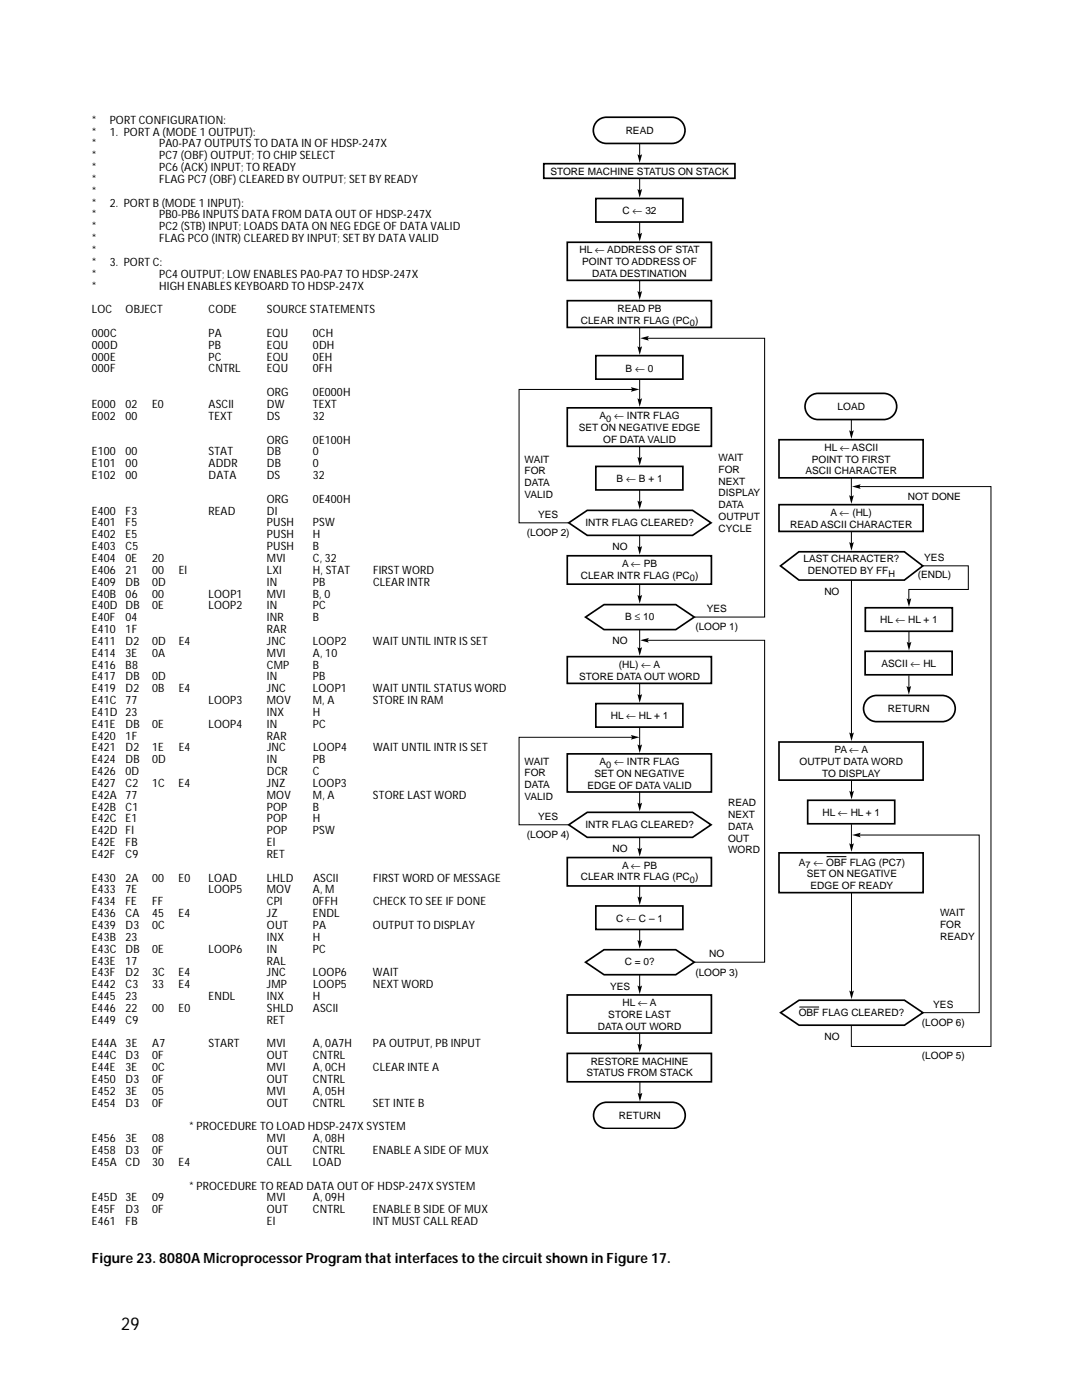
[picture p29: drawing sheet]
<svg xmlns="http://www.w3.org/2000/svg" width="216mm" height="279mm" viewBox="0 0 216 279" stroke-linecap="round" stroke-linejoin="round" font-family="sans-serif">
<defs><g id="words">
<text font-size="3.5" x="24.2" y="265.3">29</text>
<text font-size="2.8" x="18.3" y="252.1">Figure 23. 8080A Microprocessor Program that interfaces to the circuit shown in Figure 17.</text>
<g font-size="2.3">
<text x="18.3" y="24.7">*</text>
<text x="18.3" y="27.1">*</text>
<text x="18.3" y="29.4">*</text>
<text x="21.9" y="24.7">PORT CONFIGURATION:</text>
<text x="21.9" y="27.1">1. PORT A (MODE 1 OUTPUT):</text>
<text x="31.7" y="29.4">PA0-PA7 OUTPUTS TO DATA IN OF HDSP-247X</text>
<text x="18.3" y="31.8">*</text>
<text x="18.3" y="34.2">*</text>
<text x="31.7" y="31.8">PC7 (OBF) OUTPUT; TO CHIP SELECT</text>
<text x="31.7" y="34.2">PC6 (ACK) INPUT; TO READY</text>
<text x="18.3" y="36.5">*</text>
<text x="18.3" y="38.9">*</text>
<text x="18.3" y="41.2">*</text>
<text x="21.9" y="41.2">2. PORT B (MODE 1 INPUT):</text>
<text x="31.7" y="36.5">FLAG PC7 (OBF) CLEARED BY OUTPUT; SET BY READY</text>
<text x="18.3" y="43.6">*</text>
<text x="18.3" y="46">*</text>
<text x="31.7" y="43.6">PB0-PB6 INPUTS DATA FROM DATA OUT OF HDSP-247X</text>
<text x="31.7" y="46">PC2 (STB) INPUT; LOADS DATA ON NEG EDGE OF DATA VALID</text>
<text x="18.3" y="48.3">*</text>
<text x="18.3" y="50.7">*</text>
<text x="18.3" y="53">*</text>
<text x="21.9" y="53">3. PORT C:</text>
<text x="31.7" y="48.3">FLAG PCO (INTR) CLEARED BY INPUT; SET BY DATA VALID</text>
<text x="18.3" y="55.4">*</text>
<text x="18.3" y="57.8">*</text>
<text x="31.7" y="55.4">PC4 OUTPUT; LOW ENABLES PA0-PA7 TO HDSP-247X</text>
<text x="31.7" y="57.8">HIGH ENABLES KEYBOARD TO HDSP-247X</text>
<text x="18.3" y="62.5">LOC</text>
<text x="25.1" y="62.5">OBJECT</text>
<text x="41.6" y="62.5">CODE</text>
<text x="53.3" y="62.5">SOURCE STATEMENTS</text>
<text x="18.3" y="67.2">000C</text>
<text x="18.3" y="69.6">000D</text>
<text x="18.3" y="72">000E</text>
<text x="41.6" y="69.6">PB</text>
<text x="41.6" y="67.2">PA</text>
<text x="41.6" y="72">PC</text>
<text x="53.2" y="67.2">EQU</text>
<text x="53.3" y="72">EQU</text>
<text x="53.3" y="69.6">EQU</text>
<text x="62.4" y="67.2">0CH</text>
<text x="62.4" y="72">0EH</text>
<text x="62.4" y="69.6">0DH</text>
<text x="18.3" y="74.3">000F</text>
<text x="41.6" y="74.3">CNTRL</text>
<text x="53.2" y="74.3">EQU</text>
<text x="62.4" y="74.3">0FH</text>
<text x="18.3" y="81.4">E000</text>
<text x="18.3" y="83.8">E002</text>
<text x="25.1" y="81.4">02</text>
<text x="25.1" y="83.8">00</text>
<text x="30.4" y="81.4">E0</text>
<text x="41.6" y="83.8">TEXT</text>
<text x="41.6" y="81.4">ASCII</text>
<text x="53.2" y="83.8">DS</text>
<text x="53.3" y="79.1">ORG</text>
<text x="53.3" y="81.4">DW</text>
<text x="62.4" y="83.8">32</text>
<text x="62.4" y="79.1">0E000H</text>
<text x="62.4" y="81.4">TEXT</text>
<text x="53.3" y="88.5">ORG</text>
<text x="62.4" y="88.5">0E100H</text>
<text x="18.3" y="90.9">E100</text>
<text x="18.3" y="93.3">E101</text>
<text x="18.3" y="95.6">E102</text>
<text x="25.1" y="95.6">00</text>
<text x="25.1" y="90.9">00</text>
<text x="25.1" y="93.3">00</text>
<text x="41.6" y="95.6">DATA</text>
<text x="41.6" y="90.9">STAT</text>
<text x="41.6" y="93.3">ADDR</text>
<text x="53.2" y="95.6">DS</text>
<text x="53.3" y="93.3">DB</text>
<text x="53.3" y="90.9">DB</text>
<text x="62.4" y="95.6">32</text>
<text x="62.4" y="93.3">0</text>
<text x="62.4" y="90.9">0</text>
<text x="53.3" y="100.3">ORG</text>
<text x="62.4" y="100.3">0E400H</text>
<text x="18.3" y="102.7">E400</text>
<text x="18.3" y="105.1">E401</text>
<text x="18.3" y="107.4">E402</text>
<text x="25.1" y="102.7">F3</text>
<text x="25.1" y="107.4">E5</text>
<text x="25.1" y="105.1">F5</text>
<text x="41.6" y="102.7">READ</text>
<text x="53.3" y="102.7">DI</text>
<text x="53.3" y="105.1">PUSH</text>
<text x="53.3" y="107.4">PUSH</text>
<text x="62.4" y="107.4">H</text>
<text x="62.4" y="105.1">PSW</text>
<text x="18.3" y="109.8">E403</text>
<text x="18.3" y="112.1">E404</text>
<text x="25.1" y="112.1">0E</text>
<text x="25.1" y="109.8">C5</text>
<text x="30.4" y="112.1">20</text>
<text x="53.3" y="109.8">PUSH</text>
<text x="53.3" y="112.1">MVI</text>
<text x="62.4" y="109.8">B</text>
<text x="62.4" y="112.1">C, 32</text>
<text x="18.3" y="114.5">E406</text>
<text x="18.3" y="116.9">E409</text>
<text x="18.3" y="119.3">E40B</text>
<text x="25.1" y="116.9">DB</text>
<text x="25.1" y="119.3">06</text>
<text x="25.1" y="114.5">21</text>
<text x="30.4" y="116.9">0D</text>
<text x="30.4" y="114.5">00</text>
<text x="30.4" y="119.3">00</text>
<text x="35.7" y="114.5">El</text>
<text x="41.6" y="119.3">LOOP1</text>
<text x="53.3" y="116.9">IN</text>
<text x="53.3" y="119.3">MVI</text>
<text x="53.3" y="114.5">LXI</text>
<text x="62.4" y="119.3">B, 0</text>
<text x="62.4" y="116.9">PB</text>
<text x="62.5" y="114.5">H, STAT</text>
<text x="74.4" y="114.5">FIRST WORD</text>
<text x="74.4" y="116.9">CLEAR INTR</text>
<text x="18.3" y="121.6">E40D</text>
<text x="18.3" y="124">E40F</text>
<text x="25.1" y="124">04</text>
<text x="25.1" y="121.6">DB</text>
<text x="30.3" y="121.6">0E</text>
<text x="41.6" y="121.6">LOOP2</text>
<text x="53.2" y="121.6">IN</text>
<text x="53.3" y="124">INR</text>
<text x="62.4" y="121.6">PC</text>
<text x="62.4" y="124">B</text>
<text x="18.3" y="126.3">E410</text>
<text x="18.3" y="128.7">E411</text>
<text x="18.3" y="131.1">E414</text>
<text x="25.1" y="131.1">3E</text>
<text x="25.1" y="128.7">D2</text>
<text x="25.1" y="126.3">1F</text>
<text x="30.4" y="128.7">0D</text>
<text x="30.4" y="131.1">0A</text>
<text x="35.7" y="128.7">E4</text>
<text x="53.3" y="126.3">RAR</text>
<text x="53.3" y="131.1">MVI</text>
<text x="53.3" y="128.7">JNC</text>
<text x="62.4" y="131.1">A, 10</text>
<text x="62.4" y="128.7">LOOP2</text>
<text x="74.4" y="128.7">WAIT UNTIL INTR IS SET</text>
<text x="18.3" y="133.4">E416</text>
<text x="18.3" y="135.8">E417</text>
<text x="25.1" y="135.8">DB</text>
<text x="25.1" y="133.4">B8</text>
<text x="30.3" y="135.8">0D</text>
<text x="53.2" y="135.8">IN</text>
<text x="53.3" y="133.4">CMP</text>
<text x="62.4" y="135.8">PB</text>
<text x="62.4" y="133.4">B</text>
<text x="18.3" y="138.1">E419</text>
<text x="18.3" y="140.5">E41C</text>
<text x="18.3" y="142.9">E41D</text>
<text x="25.1" y="142.9">23</text>
<text x="25.1" y="140.5">77</text>
<text x="25.1" y="138.1">D2</text>
<text x="30.4" y="138.1">0B</text>
<text x="35.7" y="138.1">E4</text>
<text x="41.6" y="140.5">LOOP3</text>
<text x="53.3" y="140.5">MOV</text>
<text x="53.3" y="142.9">INX</text>
<text x="53.3" y="138.1">JNC</text>
<text x="62.4" y="142.9">H</text>
<text x="62.4" y="140.5">M, A</text>
<text x="62.4" y="138.1">LOOP1</text>
<text x="74.4" y="138.1">WAIT UNTIL STATUS WORD</text>
<text x="74.4" y="140.5">STORE IN RAM</text>
<text x="18.3" y="145.2">E41E</text>
<text x="18.3" y="147.6">E420</text>
<text x="18.3" y="149.9">E421</text>
<text x="25.1" y="145.2">DB</text>
<text x="25.1" y="147.6">1F</text>
<text x="25.1" y="149.9">D2</text>
<text x="30.3" y="145.2">0E</text>
<text x="30.4" y="149.9">1E</text>
<text x="35.7" y="149.9">E4</text>
<text x="41.6" y="145.2">LOOP4</text>
<text x="53.2" y="145.2">IN</text>
<text x="53.3" y="147.6">RAR</text>
<text x="53.3" y="149.9">JNC</text>
<text x="62.4" y="145.2">PC</text>
<text x="62.5" y="149.9">LOOP4</text>
<text x="74.4" y="149.9">WAIT UNTIL INTR IS SET</text>
<text x="18.3" y="152.3">E424</text>
<text x="18.3" y="154.7">E426</text>
<text x="25.1" y="154.7">0D</text>
<text x="25.1" y="152.3">DB</text>
<text x="30.3" y="152.3">0D</text>
<text x="53.2" y="152.3">IN</text>
<text x="53.3" y="154.7">DCR</text>
<text x="62.4" y="152.3">PB</text>
<text x="62.4" y="154.7">C</text>
<text x="18.3" y="157.1">E427</text>
<text x="18.3" y="159.4">E42A</text>
<text x="18.3" y="161.8">E42B</text>
<text x="25.1" y="159.4">77</text>
<text x="25.1" y="157.1">C2</text>
<text x="25.1" y="161.8">C1</text>
<text x="30.4" y="157.1">1C</text>
<text x="35.6" y="157.1">E4</text>
<text x="53.3" y="159.4">MOV</text>
<text x="53.3" y="157.1">JNZ</text>
<text x="53.3" y="161.8">POP</text>
<text x="62.4" y="161.8">B</text>
<text x="62.4" y="157.1">LOOP3</text>
<text x="62.5" y="159.4">M, A</text>
<text x="74.4" y="159.4">STORE LAST WORD</text>
<text x="18.3" y="164.1">E42C</text>
<text x="18.3" y="166.5">E42D</text>
<text x="25.1" y="164.1">E1</text>
<text x="25.1" y="166.5">Fl</text>
<text x="53.3" y="166.5">POP</text>
<text x="53.3" y="164.1">POP</text>
<text x="62.4" y="164.1">H</text>
<text x="62.4" y="166.5">PSW</text>
<text x="18.3" y="168.9">E42E</text>
<text x="18.3" y="171.2">E42F</text>
<text x="25.1" y="171.2">C9</text>
<text x="25.1" y="168.9">FB</text>
<text x="53.3" y="168.9">El</text>
<text x="53.3" y="171.2">RET</text>
<text x="18.3" y="176">E430</text>
<text x="18.3" y="178.3">E433</text>
<text x="25.1" y="176">2A</text>
<text x="25.1" y="178.3">7E</text>
<text x="30.4" y="176">00</text>
<text x="35.6" y="176">E0</text>
<text x="41.6" y="178.3">LOOP5</text>
<text x="41.6" y="176">LOAD</text>
<text x="53.3" y="178.3">MOV</text>
<text x="53.3" y="176">LHLD</text>
<text x="62.4" y="178.3">A, M</text>
<text x="62.5" y="176">ASCII</text>
<text x="74.4" y="176">FIRST WORD OF MESSAGE</text>
<text x="18.3" y="180.7">F434</text>
<text x="18.3" y="183">E436</text>
<text x="18.3" y="185.4">E439</text>
<text x="25.1" y="180.7">FE</text>
<text x="25.1" y="183">CA</text>
<text x="25.1" y="185.4">D3</text>
<text x="30.3" y="180.7">FF</text>
<text x="30.4" y="183">45</text>
<text x="30.4" y="185.4">0C</text>
<text x="35.6" y="183">E4</text>
<text x="53.3" y="180.7">CPI</text>
<text x="53.3" y="185.4">OUT</text>
<text x="53.3" y="183">JZ</text>
<text x="62.4" y="180.7">0FFH</text>
<text x="62.4" y="183">ENDL</text>
<text x="62.4" y="185.4">PA</text>
<text x="74.4" y="185.4">OUTPUT TO DISPLAY</text>
<text x="74.4" y="180.7">CHECK TO SEE IF DONE</text>
<text x="18.3" y="187.8">E43B</text>
<text x="18.3" y="190.2">E43C</text>
<text x="25.1" y="187.8">23</text>
<text x="25.1" y="190.2">DB</text>
<text x="30.3" y="190.2">0E</text>
<text x="41.6" y="190.2">LOOP6</text>
<text x="53.2" y="190.2">IN</text>
<text x="53.3" y="187.8">INX</text>
<text x="62.4" y="190.2">PC</text>
<text x="62.4" y="187.8">H</text>
<text x="18.3" y="192.5">E43E</text>
<text x="18.3" y="194.9">E43F</text>
<text x="18.3" y="197.2">E442</text>
<text x="25.1" y="192.5">17</text>
<text x="25.1" y="194.9">D2</text>
<text x="25.1" y="197.2">C3</text>
<text x="30.4" y="197.2">33</text>
<text x="30.4" y="194.9">3C</text>
<text x="35.6" y="194.9">E4</text>
<text x="35.6" y="197.2">E4</text>
<text x="53.2" y="192.5">RAL</text>
<text x="53.3" y="197.2">JMP</text>
<text x="53.3" y="194.9">JNC</text>
<text x="62.4" y="194.9">LOOP6</text>
<text x="62.5" y="197.2">LOOP5</text>
<text x="74.4" y="194.9">WAIT</text>
<text x="74.4" y="197.2">NEXT WORD</text>
<text x="18.3" y="199.6">E445</text>
<text x="18.3" y="202">E446</text>
<text x="25.1" y="202">22</text>
<text x="25.1" y="199.6">23</text>
<text x="30.4" y="202">00</text>
<text x="35.6" y="202">E0</text>
<text x="41.6" y="199.6">ENDL</text>
<text x="53.3" y="199.6">INX</text>
<text x="53.3" y="202">SHLD</text>
<text x="62.4" y="199.6">H</text>
<text x="62.4" y="202">ASCII</text>
<text x="18.3" y="204.3">E449</text>
<text x="18.3" y="209">E44A</text>
<text x="25.1" y="209">3E</text>
<text x="25.1" y="204.3">C9</text>
<text x="30.4" y="209">A7</text>
<text x="41.6" y="209">START</text>
<text x="53.3" y="204.3">RET</text>
<text x="53.3" y="209">MVI</text>
<text x="62.4" y="209">A, 0A7H</text>
<text x="74.4" y="209">PA OUTPUT, PB INPUT</text>
<text x="18.3" y="211.4">E44C</text>
<text x="18.3" y="213.8">E44E</text>
<text x="25.1" y="213.8">3E</text>
<text x="25.1" y="211.4">D3</text>
<text x="30.4" y="211.4">0F</text>
<text x="30.4" y="213.8">0C</text>
<text x="53.3" y="211.4">OUT</text>
<text x="53.3" y="213.8">MVI</text>
<text x="62.4" y="213.8">A, 0CH</text>
<text x="62.4" y="211.4">CNTRL</text>
<text x="74.4" y="213.8">CLEAR INTE A</text>
<text x="18.3" y="216.2">E450</text>
<text x="18.3" y="218.5">E452</text>
<text x="18.3" y="220.8">E454</text>
<text x="25.1" y="218.5">3E</text>
<text x="25.1" y="216.2">D3</text>
<text x="25.1" y="220.8">D3</text>
<text x="30.4" y="216.2">0F</text>
<text x="30.4" y="220.8">0F</text>
<text x="30.4" y="218.5">05</text>
<text x="53.3" y="216.2">OUT</text>
<text x="53.3" y="220.8">OUT</text>
<text x="53.3" y="218.5">MVI</text>
<text x="62.4" y="216.2">CNTRL</text>
<text x="62.4" y="220.8">CNTRL</text>
<text x="62.4" y="218.5">A, 05H</text>
<text x="74.4" y="220.8">SET INTE B</text>
<text x="18.3" y="228">E456</text>
<text x="25.1" y="228">3E</text>
<text x="30.4" y="228">08</text>
<text x="37.7" y="225.6">* PROCEDURE TO LOAD HDSP-247X SYSTEM</text>
<text x="53.3" y="228">MVI</text>
<text x="62.4" y="228">A, 08H</text>
<text x="18.3" y="230.3">E458</text>
<text x="18.3" y="232.7">E45A</text>
<text x="25.1" y="232.7">CD</text>
<text x="25.1" y="230.3">D3</text>
<text x="30.3" y="232.7">30</text>
<text x="30.4" y="230.3">0F</text>
<text x="35.6" y="232.7">E4</text>
<text x="53.3" y="232.7">CALL</text>
<text x="53.3" y="230.3">OUT</text>
<text x="62.4" y="232.7">LOAD</text>
<text x="62.4" y="230.3">CNTRL</text>
<text x="74.4" y="230.3">ENABLE A SIDE OF MUX</text>
<text x="18.3" y="239.8">E45D</text>
<text x="25.1" y="239.8">3E</text>
<text x="30.4" y="239.8">09</text>
<text x="37.7" y="237.4">* PROCEDURE TO READ DATA OUT OF HDSP-247X SYSTEM</text>
<text x="53.3" y="239.8">MVI</text>
<text x="62.4" y="239.8">A, 09H</text>
<text x="18.3" y="242.1">E45F</text>
<text x="18.3" y="244.5">E461</text>
<text x="25.1" y="242.1">D3</text>
<text x="25.1" y="244.5">FB</text>
<text x="30.4" y="242.1">0F</text>
<text x="53.3" y="242.1">OUT</text>
<text x="53.3" y="244.5">El</text>
<text x="62.4" y="242.1">CNTRL</text>
<text x="74.4" y="242.1">ENABLE B SIDE OF MUX</text>
<text x="74.4" y="244.5">INT MUST CALL READ</text>
</g>
<g font-size="2">
<text x="124.9" y="26.8">READ</text>
<text x="109.8" y="34.9">STORE MACHINE STATUS ON STACK</text>
<text x="124.2" y="42.8">C ← 32</text>
<text x="115.6" y="50.6">HL ← ADDRESS OF STAT</text>
<text x="116.2" y="52.9">POINT TO ADDRESS OF</text>
<text x="118.2" y="55.3">DATA DESTINATION</text>
<text x="115.9" y="64.6">CLEAR INTR FLAG (PC )</text>
<text x="123.2" y="62.2">READ PB</text>
<text x="124.8" y="74.2">B ← 0</text>
<text x="119.6" y="83.6">A</text>
<text x="122.6" y="83.6">← INTR FLAG</text>
<text x="167.1" y="81.9">LOAD</text>
<text x="115.5" y="86">SET ON NEGATIVE EDGE</text>
<text x="120.4" y="88.3">OF DATA VALID</text>
<text x="164.5" y="90">HL ← ASCII</text>
<text x="104.7" y="92.3">WAIT</text>
<text x="104.7" y="94.7">FOR</text>
<text x="143.4" y="92">WAIT</text>
<text x="143.4" y="94.4">FOR</text>
<text x="160.7" y="94.7">ASCII CHARACTER</text>
<text x="162" y="92.3">POINT TO FIRST</text>
<text x="104.7" y="97">DATA</text>
<text x="104.7" y="99.4">VALID</text>
<text x="123" y="96.2">B ← B + 1</text>
<text x="143.4" y="96.7">NEXT</text>
<text x="143.4" y="99.1">DISPLAY</text>
<text x="143.4" y="101.4">DATA</text>
<text x="181.1" y="99.7">NOT DONE</text>
<text x="105.1" y="107">(LOOP 2)</text>
<text x="107.4" y="103.3">YES</text>
<text x="116.8" y="105">INTR FLAG CLEARED?</text>
<text x="143.4" y="103.8">OUTPUT</text>
<text x="143.4" y="106.1">CYCLE</text>
<text x="157.7" y="105.3">READ ASCII CHARACTER</text>
<text x="165.7" y="103">A ← (HL)</text>
<text x="122.2" y="109.8">NO</text>
<text x="124.1" y="113.1">A ← PB</text>
<text x="160.3" y="112.3">LAST CHARACTER?</text>
<text x="184.4" y="111.9">YES</text>
<text x="115.9" y="115.5">CLEAR INTR FLAG (PC</text>
<text x="161.2" y="114.6">DENOTED BY FF</text>
<text x="164.5" y="118.7">NO</text>
<text x="183.1" y="115.4">(ENDL)</text>
<text x="124.8" y="123.8">B ≤ 10</text>
<text x="138.7" y="125.8">(LOOP 1)</text>
<text x="141" y="122.1">YES</text>
<text x="175.6" y="124.4">HL ← HL + 1</text>
<text x="122.2" y="128.6">NO</text>
<text x="115.6" y="135.6">STORE DATA OUT WORD</text>
<text x="123.5" y="133.3">(HL) ← A</text>
<text x="175.9" y="133.1">ASCII ← HL</text>
<text x="121.9" y="143.6">HL ← HL + 1</text>
<text x="177.2" y="142.1">RETURN</text>
<text x="104.7" y="152.6">WAIT</text>
<text x="104.7" y="154.9">FOR</text>
<text x="118.6" y="155">SET ON NEGATIVE</text>
<text x="119.6" y="152.7">A</text>
<text x="122.6" y="152.7">← INTR FLAG</text>
<text x="159.5" y="152.7">OUTPUT DATA WORD</text>
<text x="164" y="155">TO DISPLAY</text>
<text x="166.5" y="150.3">PA ← A</text>
<text x="104.7" y="157.3">DATA</text>
<text x="104.7" y="159.6">VALID</text>
<text x="117.2" y="157.4">EDGE OF DATA VALID</text>
<text x="145.3" y="160.9">READ</text>
<text x="105.1" y="167.3">(LOOP 4)</text>
<text x="107.4" y="163.6">YES</text>
<text x="116.8" y="165.3">INTR FLAG CLEARED?</text>
<text x="145.3" y="163.3">NEXT</text>
<text x="145.3" y="165.6">DATA</text>
<text x="145.3" y="168">OUT</text>
<text x="164.1" y="162.8">HL ← HL + 1</text>
<text x="122.2" y="170.1">NO</text>
<text x="124.1" y="173.4">A ← PB</text>
<text x="145.3" y="170.3">WORD</text>
<text x="159.4" y="172.7">A</text>
<text x="162.3" y="172.7">← OBF FLAG (PC7)</text>
<text x="115.9" y="175.7">CLEAR INTR FLAG (PC )</text>
<text x="161" y="175.1">SET ON NEGATIVE</text>
<text x="161.7" y="177.4">EDGE OF READY</text>
<text x="122.9" y="183.9">C ← C – 1</text>
<text x="187.6" y="182.9">WAIT</text>
<text x="187.6" y="185.3">FOR</text>
<text x="141.5" y="191">NO</text>
<text x="187.6" y="187.6">READY</text>
<text x="121.7" y="197.5">YES</text>
<text x="124.7" y="192.7">C = 0?</text>
<text x="138.7" y="194.7">(LOOP 3)</text>
<text x="121.4" y="203.1">STORE LAST</text>
<text x="124.2" y="200.8">HL ← A</text>
<text x="159.4" y="202.8">OBF FLAG CLEARED?</text>
<text x="186.2" y="201.1">YES</text>
<text x="119.3" y="205.5">DATA OUT WORD</text>
<text x="164.5" y="207.5">NO</text>
<text x="184" y="204.8">(LOOP 6)</text>
<text x="117" y="214.8">STATUS FROM STACK</text>
<text x="117.9" y="212.5">RESTORE MACHINE</text>
<text x="184" y="211.4">(LOOP 5)</text>
<text x="123.5" y="223.3">RETURN</text>
</g>
<g font-size="1.8">
<text x="137.7" y="65.1">0</text>
<text x="121" y="84.1">0</text>
<text x="137.7" y="116">0)</text>
<text x="177.3" y="115.1">H</text>
<text x="121" y="153.2">0</text>
<text x="160.7" y="173.2">7</text>
<text x="137.7" y="176.2">0</text>
</g>
</g></defs>
<g fill="#000">
<path d="M127.2 30.8l.5 .3 .4-.3-.4 1.7zM127.2 37.7l.5 .3 .4-.3-.4 1.7zM127.2 46.5l.5 .2 .4-.2-.4 1.7zM127.2 58.1l.5 .3 .4-.3-.4 1.7zM125.9 77.3l1.7 .4-1.7 .5 .3-.5zM127.2 69.1l.5 .3 .4-.3-.4 1.7zM127.2 79.5l.5 .3 .4-.3-.4 1.7zM127.8 67.5l1.7-.5-.3 .5 .3 .5zM127.2 91.2l.5 .3 .4-.3-.4 1.7zM169.4 85.9l.5 .2 .5-.2-.5 1.7zM169.4 98.8l.5 .3 .5-.3-.5 1.7zM170 97.1l1.7-.5-.2 .5 .2 .5z"/>
<path d="M127.2 99.9l.5 .3 .4-.3-.4 1.7zM127.2 109l.5 .3 .4-.3-.4 1.7zM127.2 118.7l.5 .3 .4-.3-.4 1.7zM169.4 108.2l.5 .3 .5-.3-.5 1.7zM180.9 119.4l.5 .3 .4-.3-.4 1.7zM127.2 138.5l.5 .3 .4-.3-.4 1.7zM127.2 129.2l.5 .2 .4-.2-.4 1.7zM127.8 127.8l1.7-.5-.3 .5 .3 .5zM180.9 136.9l.4 .3 .5-.3-.4 1.7zM180.9 128.1l.5 .3 .5-.3-.5 1.7zM125.9 146.7l1.7 .4-1.7 .5 .3-.5zM127.2 148.6l.5 .2 .4-.2-.4 1.7z"/>
<path d="M169.5 146.2l.4 .3 .5-.3-.5 1.7zM169.5 157.8l.4 .3 .5-.3-.5 1.7zM127.2 178.9l.5 .3 .4-.3-.4 1.7zM127.2 160.2l.5 .3 .4-.3-.4 1.7zM127.2 169.2l.5 .3 .4-.3-.4 1.7zM169.5 168.3l.4 .3 .5-.3-.5 1.7zM170 166.6l1.7-.4-.2 .5 .2 .4zM127.2 196.7l.5 .2 .4-.2-.4 1.7zM127.2 187.6l.5 .3 .4-.3-.4 1.7zM169.5 197.7l.4 .3 .5-.3-.5 1.7zM127.2 208.3l.5 .3 .4-.3-.4 1.7zM127.2 218.1l.5 .3 .5-.3-.5 1.7z"/>
</g>
<g fill="none" stroke="#000" stroke-width=".2">
<path d="M127.6 28.7v3.2M127.6 35.6v3.3M127.6 44.3v3.3M127.6 56v3.2M126.3 77.7h-22.7v26.6h9.9M127.6 65.3v4.9M127.6 75.7v4.9M129 67.5h23.6v55.7h-14.1M127.6 89.1v3.2M127.6 97.8v3.3M169.9 83.7v3.3M169.9 95.4v4.6"/>
<path d="M171.3 97.1h26.4v111.7h-27.8v-4.1M127.6 106.9v3.2M127.6 116.6v3.3M169.9 106.1v3.2M169.9 115.8v31.5M184.1 112.9h9.1v4.7h-11.9v2.8M127.6 125.7v4.6M127.6 136.4v3.3M129 127.8h23.6v64.2h-14.1M181.4 134.8v3.3M181.4 126v3.2M126.3 147.1h-22.7v17.5h9.9"/>
<path d="M127.6 145.1v4.6M127.6 158.1v3.2M169.9 155.7v3.3M127.6 167.1v3.3M127.6 176.8v3.3M164.9 171h4M169.9 164.5v4.9M169.9 178.2v20.6M171.3 166.7h24.1v35.4h-11.3M127.6 185.5v3.2M127.6 194.5v3.3M127.6 206.2v3.2"/>
<path d="M127.7 216v3.2M159.5 201h3.9"/>
</g>
<g fill="none" stroke="#000" stroke-width=".34">
<path d="M108.5 32.7h38.1v2.9h-38.1zM118.9 39.6h17.4v4.7h-17.4zM119.4 24l1-.5 .6-.1h13.1a2.61 2.61 0 0 1 2.6 2.6 2.61 2.61 0 0 1-2.6 2.6h-13.1a2.61 2.61 0 0 1-2.5-1.7 2.61 2.61 0 0 1 .9-2.9zM113.2 48.3h28.8v7.7h-28.8zM113.2 60h28.8v5.3h-28.8zM118.9 71h17.4v4.7h-17.4zM161.6 79.1l1-.5 .6-.1h13.1a2.61 2.61 0 0 1 2.6 2.6 2.61 2.61 0 0 1-2.6 2.6h-13.1a2.61 2.61 0 0 1-2.4-1.7 2.61 2.61 0 0 1 .8-2.9zM113.2 81.4h28.8v7.7h-28.8zM118.9 93.1h17.4v4.7h-17.4zM155.4 87.8h28.8v7.6h-28.8zM113.2 110.9h28.8v5.7h-28.8zM113.5 104.3l3.7-2.4h21l3.7 2.4-3.7 2.5h-21z"/>
<path d="M155.4 100.7h28.8v5.4h-28.8zM155.7 112.9l3.7-2.8h21.1l3.6 2.8-3.6 2.9h-21.1zM113.2 131h28.8v5.4h-28.8zM116.8 123.2l3.7-2.5h14.3l3.7 2.5-3.7 2.5h-14.3zM172.6 130h17.4v4.7h-17.4zM172.7 121.3h17.3v4.7h-17.3zM173.3 139.4l1-.5 .6-.1h13.1a2.61 2.61 0 0 1 2.6 2.6 2.61 2.61 0 0 1-2.6 2.6h-13.1a2.61 2.61 0 0 1-2.4-1.7 2.61 2.61 0 0 1 .8-2.9zM113.2 150.5h28.8v7.6h-28.8zM118.9 140.4h17.4v4.7h-17.4zM155.4 148.1h28.8v7.6h-28.8zM161.2 159.7h17.3v4.7h-17.3zM113.2 171.1h28.8v5.7h-28.8z"/>
<path d="M113.5 164.6l3.7-2.5h21l3.7 2.5-3.7 2.5h-21zM155.4 170.2h28.8v7.9h-28.8zM113.2 198.6h28.8v7.6h-28.8zM116.8 192l3.7-2.5h14.3l3.7 2.5-3.7 2.5h-14.3zM118.9 180.8h17.4v4.7h-17.4zM113.2 210.2h28.8v5.7h-28.8zM155.8 202.1l3.6-2.5h21.1l3.7 2.5-3.7 2.5h-21.1zM119.4 220.6l1.1-.5 .6-.1h13a2.61 2.61 0 0 1 2.6 2.6 2.61 2.61 0 0 1-2.6 2.6h-13a2.61 2.61 0 0 1-2.5-1.7 2.61 2.61 0 0 1 .8-2.9z"/>
</g>
<use href="#words"/>
</svg>
